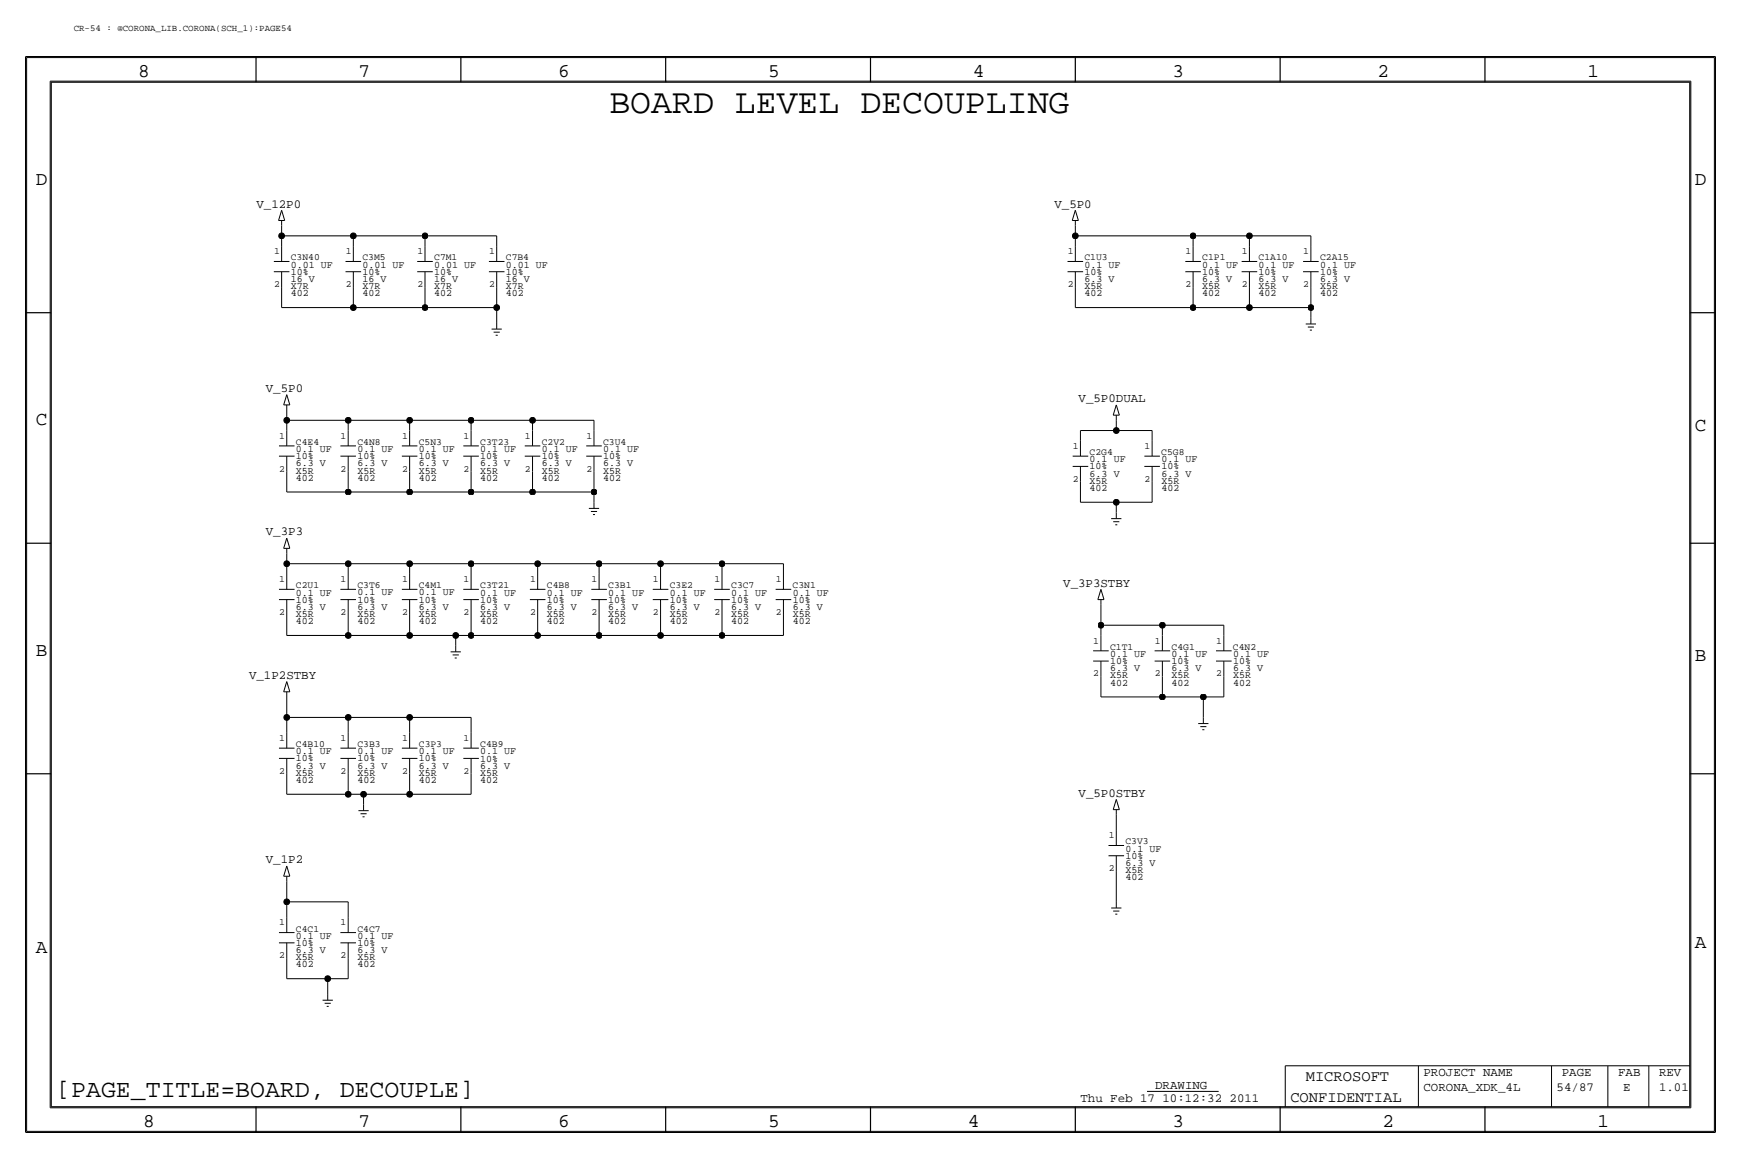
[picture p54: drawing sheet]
<svg xmlns="http://www.w3.org/2000/svg" width="432mm" height="287mm" viewBox="0 0 432 287" stroke-linecap="round" stroke-linejoin="round" font-family="sans-serif">
<defs><g id="words">
<text font-size="8.6" x="151.1" y="28">BOARD LEVEL DECOUPLING</text>
<text font-size="6.2" x="14" y="271.8">[PAGE_TITLE=BOARD, DECOUPLE]</text>
<g font-size="4.8">
<text x="34.3" y="19.1">8</text>
<text x="88.9" y="19.1">7</text>
<text x="138.4" y="19.1">6</text>
<text x="190.5" y="19.1">5</text>
<text x="241.3" y="19.1">4</text>
<text x="290.8" y="19.1">3</text>
<text x="341.6" y="19.1">2</text>
<text x="393.7" y="19.1">1</text>
<text x="8.9" y="45.8">D</text>
<text x="420.4" y="45.8">D</text>
<text x="8.9" y="105.5">C</text>
<text x="420.4" y="106.7">C</text>
<text x="8.9" y="162.6">B</text>
<text x="420.4" y="163.9">B</text>
<text x="8.9" y="236.3">A</text>
<text x="420.4" y="235">A</text>
<text x="35.5" y="279.4">8</text>
<text x="88.9" y="279.4">7</text>
<text x="138.4" y="279.4">6</text>
<text x="190.5" y="279.4">5</text>
<text x="240" y="279.4">4</text>
<text x="290.8" y="279.4">3</text>
<text x="342.9" y="279.4">2</text>
<text x="396.2" y="279.4">1</text>
</g>
<g font-size="3.8">
<text x="323.9" y="268">MICROSOFT</text>
<text x="320" y="273.1">CONFIDENTIAL</text>
</g>
<g font-size="3.1">
<text x="63.6" y="51.5">V_12P0</text>
<text x="261.5" y="51.5">V_5P0</text>
<text x="65.9" y="97.2">V_5P0</text>
<text x="267.5" y="99.7">V_5P0DUAL</text>
<text x="65.9" y="132.7">V_3P3</text>
<text x="263.7" y="145.4">V_3P3STBY</text>
<text x="61.8" y="168.3">V_1P2STBY</text>
<text x="267.5" y="197.5">V_5P0STBY</text>
<text x="65.9" y="214">V_1P2</text>
<text x="353.1" y="266.8">PROJECT NAME</text>
<text x="387.3" y="266.8">PAGE</text>
<text x="401.3" y="266.8">FAB</text>
<text x="411.5" y="266.8">REV</text>
<text x="268" y="273.1">Thu Feb 17 10:12:32 2011</text>
<text x="286.5" y="270.1">DRAWING</text>
<text x="353.1" y="270.6">CORONA_XDK_4L</text>
<text x="386.1" y="270.6">54/87</text>
<text x="402.6" y="270.6">E</text>
<text x="411.5" y="270.6">1.01</text>
</g>
<g font-size="2.5">
<text x="72.1" y="68.1">10%</text>
<text x="72.1" y="69.9">16 V</text>
<text x="72.1" y="66.3">0.01 UF</text>
<text x="72.1" y="71.7">X7R</text>
<text x="89.9" y="68.1">10%</text>
<text x="89.9" y="66.3">0.01 UF</text>
<text x="89.9" y="69.9">16 V</text>
<text x="89.9" y="71.7">X7R</text>
<text x="107.7" y="66.3">0.01 UF</text>
<text x="107.7" y="69.9">16 V</text>
<text x="107.7" y="68.1">10%</text>
<text x="107.7" y="71.7">X7R</text>
<text x="125.5" y="66.3">0.01 UF</text>
<text x="125.5" y="68.1">10%</text>
<text x="125.5" y="69.9">16 V</text>
<text x="125.5" y="71.7">X7R</text>
<text x="269" y="71.7">X5R</text>
<text x="269" y="69.9">6.3 V</text>
<text x="269" y="66.3">0.1 UF</text>
<text x="269" y="68.1">10%</text>
<text x="298.2" y="68.1">10%</text>
<text x="298.2" y="66.3">0.1 UF</text>
<text x="298.2" y="71.7">X5R</text>
<text x="298.2" y="69.9">6.3 V</text>
<text x="312.2" y="66.3">0.1 UF</text>
<text x="312.2" y="69.9">6.3 V</text>
<text x="312.2" y="71.7">X5R</text>
<text x="312.2" y="68.1">10%</text>
<text x="327.4" y="69.9">6.3 V</text>
<text x="327.4" y="71.7">X5R</text>
<text x="327.4" y="66.3">0.1 UF</text>
<text x="327.4" y="68.1">10%</text>
<text x="72.1" y="73.5">402</text>
<text x="89.9" y="73.5">402</text>
<text x="107.7" y="73.5">402</text>
<text x="125.5" y="73.5">402</text>
<text x="269" y="73.5">402</text>
<text x="298.2" y="73.5">402</text>
<text x="312.2" y="73.5">402</text>
<text x="327.4" y="73.5">402</text>
<text x="73.4" y="113.8">10%</text>
<text x="73.4" y="112.1">0.1 UF</text>
<text x="88.6" y="113.8">10%</text>
<text x="88.6" y="112.1">0.1 UF</text>
<text x="103.9" y="113.8">10%</text>
<text x="103.9" y="112.1">0.1 UF</text>
<text x="119.1" y="112.1">0.1 UF</text>
<text x="119.1" y="113.8">10%</text>
<text x="134.4" y="113.8">10%</text>
<text x="134.4" y="112.1">0.1 UF</text>
<text x="149.6" y="112.1">0.1 UF</text>
<text x="149.6" y="113.8">10%</text>
<text x="73.4" y="119.2">402</text>
<text x="73.4" y="115.6">6.3 V</text>
<text x="73.4" y="117.4">X5R</text>
<text x="88.6" y="119.2">402</text>
<text x="88.6" y="115.6">6.3 V</text>
<text x="88.6" y="117.4">X5R</text>
<text x="103.9" y="119.2">402</text>
<text x="103.9" y="115.6">6.3 V</text>
<text x="103.9" y="117.4">X5R</text>
<text x="119.1" y="119.2">402</text>
<text x="119.1" y="115.6">6.3 V</text>
<text x="119.1" y="117.4">X5R</text>
<text x="134.4" y="119.2">402</text>
<text x="134.4" y="115.6">6.3 V</text>
<text x="134.4" y="117.4">X5R</text>
<text x="149.6" y="115.6">6.3 V</text>
<text x="149.6" y="119.2">402</text>
<text x="149.6" y="117.4">X5R</text>
<text x="270.3" y="118.2">6.3 V</text>
<text x="270.3" y="116.4">10%</text>
<text x="270.3" y="114.6">0.1 UF</text>
<text x="270.3" y="119.9">X5R</text>
<text x="288" y="119.9">X5R</text>
<text x="288" y="118.2">6.3 V</text>
<text x="288" y="116.4">10%</text>
<text x="288" y="114.6">0.1 UF</text>
<text x="270.3" y="121.7">402</text>
<text x="288" y="121.7">402</text>
<text x="73.4" y="147.6">0.1 UF</text>
<text x="73.4" y="149.4">10%</text>
<text x="88.6" y="147.6">0.1 UF</text>
<text x="88.6" y="149.4">10%</text>
<text x="103.9" y="147.6">0.1 UF</text>
<text x="103.9" y="149.4">10%</text>
<text x="119.1" y="147.6">0.1 UF</text>
<text x="119.1" y="149.4">10%</text>
<text x="135.6" y="147.6">0.1 UF</text>
<text x="135.6" y="149.4">10%</text>
<text x="150.9" y="149.4">10%</text>
<text x="150.9" y="147.6">0.1 UF</text>
<text x="166.1" y="149.4">10%</text>
<text x="166.1" y="147.6">0.1 UF</text>
<text x="181.4" y="147.6">0.1 UF</text>
<text x="181.4" y="149.4">10%</text>
<text x="196.6" y="149.4">10%</text>
<text x="196.6" y="147.6">0.1 UF</text>
<text x="73.4" y="153">X5R</text>
<text x="73.4" y="151.2">6.3 V</text>
<text x="73.4" y="154.7">402</text>
<text x="88.6" y="151.2">6.3 V</text>
<text x="88.6" y="154.7">402</text>
<text x="88.6" y="153">X5R</text>
<text x="103.9" y="153">X5R</text>
<text x="103.9" y="151.2">6.3 V</text>
<text x="103.9" y="154.7">402</text>
<text x="119.1" y="151.2">6.3 V</text>
<text x="119.1" y="153">X5R</text>
<text x="119.1" y="154.7">402</text>
<text x="135.6" y="153">X5R</text>
<text x="135.6" y="151.2">6.3 V</text>
<text x="135.6" y="154.7">402</text>
<text x="150.9" y="153">X5R</text>
<text x="150.9" y="154.7">402</text>
<text x="150.9" y="151.2">6.3 V</text>
<text x="166.1" y="153">X5R</text>
<text x="166.1" y="151.2">6.3 V</text>
<text x="166.1" y="154.7">402</text>
<text x="181.4" y="153">X5R</text>
<text x="181.4" y="151.2">6.3 V</text>
<text x="181.4" y="154.7">402</text>
<text x="196.6" y="154.7">402</text>
<text x="196.6" y="153">X5R</text>
<text x="196.6" y="151.2">6.3 V</text>
<text x="275.3" y="162.9">0.1 UF</text>
<text x="275.3" y="166.4">6.3 V</text>
<text x="275.3" y="164.6">10%</text>
<text x="290.6" y="162.9">0.1 UF</text>
<text x="290.6" y="164.6">10%</text>
<text x="290.6" y="166.4">6.3 V</text>
<text x="305.8" y="162.9">0.1 UF</text>
<text x="305.8" y="164.6">10%</text>
<text x="305.8" y="166.4">6.3 V</text>
<text x="275.3" y="170">402</text>
<text x="275.3" y="168.2">X5R</text>
<text x="290.6" y="170">402</text>
<text x="290.6" y="168.2">X5R</text>
<text x="305.8" y="170">402</text>
<text x="305.8" y="168.2">X5R</text>
<text x="73.4" y="187">0.1 UF</text>
<text x="73.4" y="188.8">10%</text>
<text x="73.4" y="190.6">6.3 V</text>
<text x="88.6" y="187">0.1 UF</text>
<text x="88.6" y="188.8">10%</text>
<text x="88.6" y="190.6">6.3 V</text>
<text x="103.9" y="187">0.1 UF</text>
<text x="103.9" y="188.8">10%</text>
<text x="103.9" y="190.6">6.3 V</text>
<text x="119.1" y="190.6">6.3 V</text>
<text x="119.1" y="188.8">10%</text>
<text x="119.1" y="187">0.1 UF</text>
<text x="73.4" y="192.3">X5R</text>
<text x="73.4" y="194.1">402</text>
<text x="88.6" y="192.3">X5R</text>
<text x="88.6" y="194.1">402</text>
<text x="103.9" y="194.1">402</text>
<text x="103.9" y="192.3">X5R</text>
<text x="119.1" y="194.1">402</text>
<text x="119.1" y="192.3">X5R</text>
<text x="279.1" y="212.9">10%</text>
<text x="279.1" y="214.7">6.3 V</text>
<text x="279.1" y="211.1">0.1 UF</text>
<text x="279.1" y="216.5">X5R</text>
<text x="279.1" y="218.2">402</text>
<text x="73.4" y="232.7">0.1 UF</text>
<text x="88.6" y="232.7">0.1 UF</text>
<text x="73.4" y="239.8">402</text>
<text x="73.4" y="236.3">6.3 V</text>
<text x="73.4" y="234.5">10%</text>
<text x="73.4" y="238">X5R</text>
<text x="88.6" y="236.3">6.3 V</text>
<text x="88.6" y="234.5">10%</text>
<text x="88.6" y="239.8">402</text>
<text x="88.6" y="238">X5R</text>
</g>
<g font-size="2.4">
<text x="68" y="63.1">1</text>
<text x="72.1" y="64.6">C3N40</text>
<text x="85.7" y="63.1">1</text>
<text x="89.9" y="64.6">C3M5</text>
<text x="103.5" y="63.1">1</text>
<text x="107.7" y="64.6">C7M1</text>
<text x="121.3" y="63.1">1</text>
<text x="125.5" y="64.6">C7B4</text>
<text x="264.8" y="63">1</text>
<text x="269" y="64.6">C1U3</text>
<text x="294" y="63">1</text>
<text x="298.2" y="64.6">C1P1</text>
<text x="308" y="63">1</text>
<text x="312.2" y="64.6">C1A10</text>
<text x="323.2" y="63">1</text>
<text x="327.4" y="64.6">C2A15</text>
<text x="68" y="71.2">2</text>
<text x="85.7" y="71.2">2</text>
<text x="103.5" y="71.2">2</text>
<text x="121.3" y="71.2">2</text>
<text x="264.8" y="71.2">2</text>
<text x="294" y="71.2">2</text>
<text x="308" y="71.2">2</text>
<text x="323.2" y="71.2">2</text>
<text x="69.2" y="108.8">1</text>
<text x="73.4" y="110.3">C4E4</text>
<text x="84.5" y="108.8">1</text>
<text x="88.6" y="110.3">C4N8</text>
<text x="99.7" y="108.8">1</text>
<text x="103.9" y="110.3">C5N3</text>
<text x="115" y="108.8">1</text>
<text x="119.1" y="110.3">C3T23</text>
<text x="130.2" y="108.8">1</text>
<text x="134.4" y="110.3">C2V2</text>
<text x="145.4" y="108.8">1</text>
<text x="149.6" y="110.3">C3U4</text>
<text x="266.1" y="111.3">1</text>
<text x="270.2" y="112.8">C2G4</text>
<text x="283.9" y="111.3">1</text>
<text x="288" y="112.8">C5G8</text>
<text x="69.2" y="116.9">2</text>
<text x="84.5" y="116.9">2</text>
<text x="99.7" y="116.9">2</text>
<text x="115" y="116.9">2</text>
<text x="130.2" y="116.9">2</text>
<text x="145.4" y="116.9">2</text>
<text x="266.1" y="119.4">2</text>
<text x="283.9" y="119.4">2</text>
<text x="69.2" y="144.3">1</text>
<text x="73.4" y="145.8">C2U1</text>
<text x="84.5" y="144.3">1</text>
<text x="88.6" y="145.8">C3T6</text>
<text x="99.7" y="144.3">1</text>
<text x="103.9" y="145.8">C4M1</text>
<text x="114.9" y="144.3">1</text>
<text x="119.1" y="145.8">C3T21</text>
<text x="131.5" y="144.3">1</text>
<text x="135.6" y="145.8">C4B8</text>
<text x="146.7" y="144.3">1</text>
<text x="150.9" y="145.8">C3B1</text>
<text x="161.9" y="144.3">1</text>
<text x="166.1" y="145.8">C3E2</text>
<text x="177.2" y="144.3">1</text>
<text x="181.3" y="145.8">C3C7</text>
<text x="192.4" y="144.3">1</text>
<text x="196.6" y="145.8">C3N1</text>
<text x="69.2" y="152.5">2</text>
<text x="84.5" y="152.5">2</text>
<text x="99.7" y="152.5">2</text>
<text x="114.9" y="152.5">2</text>
<text x="131.5" y="152.5">2</text>
<text x="146.7" y="152.5">2</text>
<text x="161.9" y="152.5">2</text>
<text x="177.2" y="152.5">2</text>
<text x="192.4" y="152.5">2</text>
<text x="271.2" y="159.6">1</text>
<text x="275.3" y="161.1">C1T1</text>
<text x="286.4" y="159.6">1</text>
<text x="290.6" y="161.1">C4G1</text>
<text x="301.6" y="159.6">1</text>
<text x="305.8" y="161.1">C4N2</text>
<text x="271.2" y="167.7">2</text>
<text x="286.4" y="167.7">2</text>
<text x="301.6" y="167.7">2</text>
<text x="69.2" y="183.7">1</text>
<text x="73.4" y="185.2">C4B10</text>
<text x="84.5" y="183.7">1</text>
<text x="88.6" y="185.2">C3B3</text>
<text x="99.7" y="183.7">1</text>
<text x="103.9" y="185.2">C3P3</text>
<text x="115" y="183.7">1</text>
<text x="119.1" y="185.2">C4B9</text>
<text x="69.2" y="191.8">2</text>
<text x="84.5" y="191.8">2</text>
<text x="99.7" y="191.8">2</text>
<text x="115" y="191.8">2</text>
<text x="275" y="207.8">1</text>
<text x="279.1" y="209.3">C3V3</text>
<text x="275" y="216">2</text>
<text x="69.2" y="229.4">1</text>
<text x="73.4" y="230.9">C4C1</text>
<text x="84.5" y="229.4">1</text>
<text x="88.6" y="230.9">C4C7</text>
<text x="69.2" y="237.5">2</text>
<text x="84.5" y="237.5">2</text>
</g>
<text font-size="2.3" x="18.3" y="7.7">CR-54 : @CORONA_LIB.CORONA(SCH_1):PAGE54</text>
</g></defs>
<!-- layer: Nets -->
<g fill="none" stroke="#000" stroke-width=".25">
<path d="M69.8 58.5h17.8zM69.8 55.9v2.6zM69.8 58.5v2.5zM87.6 58.5v2.5zM87.6 58.5h17.8zM105.4 58.5h17.8zM105.4 58.5v2.5zM123.2 58.5v2.5zM266.7 58.5h29.2zM266.7 55.9v2.6zM266.7 58.5v2.5zM295.9 58.5v2.5z"/>
<path d="M295.9 58.5h14zM309.9 58.5h15.2zM309.9 58.5v2.5zM325.1 58.5v2.5zM69.8 76.3h17.8zM69.8 71.2v5.1zM87.6 71.2v5.1zM87.6 76.3h17.8zM105.4 76.3h17.8zM105.4 71.2v5.1zM123.2 71.2v5.1zM123.2 76.3v3.8z"/>
<path d="M266.7 76.3h29.2zM266.7 71.2v5.1zM295.9 76.3h14zM295.9 71.2v5.1zM309.9 76.3h15.2zM309.9 71.2v5.1zM325.1 76.3v2.5zM325.1 71.2v5.1zM71.1 104.2h15.3zM71.1 101.7v2.5zM71.1 104.2v2.5zM71.1 116.9v5.1z"/>
<path d="M86.4 104.2h15.2zM86.4 104.2v2.5zM86.4 116.9v5.1zM101.6 104.2h15.2zM101.6 104.2v2.5zM101.6 116.9v5.1zM116.8 104.2h15.3zM116.8 104.2v2.5zM116.8 116.9v5.1zM132.1 104.2h15.2zM132.1 104.2v2.5zM132.1 116.9v5.1z"/>
<path d="M147.3 104.2v2.5zM147.3 116.9v5.1zM268 106.7v2.6zM268 119.4v5.1zM268 106.7h8.9zM276.9 104.2v2.5zM276.9 106.7h8.9zM285.8 106.7v2.6zM285.8 119.4v5.1zM71.1 122h15.3zM71.1 139.8h15.3zM71.1 137.2v2.6z"/>
<path d="M71.1 139.8v2.5zM86.4 122h15.2zM86.4 139.8h15.2zM86.4 139.8v2.5zM101.6 122h15.2zM101.6 139.8h15.2zM101.6 139.8v2.5zM116.8 122h15.3zM116.8 139.8h16.5zM116.8 139.8v2.5zM132.1 122h15.2zM133.3 139.8h15.3z"/>
<path d="M133.3 139.8v2.5zM147.3 122v2.5zM148.6 139.8h15.2zM148.6 139.8v2.5zM163.8 139.8h15.3zM163.8 139.8v2.5zM179.1 139.8h15.2zM179.1 139.8v2.5zM194.3 139.8v2.5zM268 124.5h8.9zM276.9 124.5v2.6zM276.9 124.5h8.9z"/>
<path d="M71.1 157.5h15.3zM71.1 152.5v5zM86.4 157.5h15.2zM86.4 152.5v5zM101.6 157.5h11.4zM101.6 152.5v5zM113 157.5h3.8zM113 157.5v2.6zM116.8 157.5h16.5zM116.8 152.5v5zM133.3 157.5h15.3zM133.3 152.5v5z"/>
<path d="M148.6 157.5h15.2zM148.6 152.5v5zM163.8 157.5h15.3zM163.8 152.5v5zM179.1 157.5h15.2zM179.1 152.5v5zM194.3 152.5v5zM273 149.9v5.1zM273 155v2.5zM273.1 155h15.2zM288.3 155v2.5zM288.3 155h15.2z"/>
<path d="M303.5 155v2.5zM71.1 177.9h15.3zM71.1 172.8v5.1zM71.1 177.9v3.8zM86.4 177.9h15.2zM86.4 177.9v3.8zM101.6 177.9h15.2zM101.6 177.9v3.8zM116.8 177.9v3.8zM273 172.8h15.3zM273 167.7v5.1zM288.3 172.8h10.1z"/>
<path d="M288.3 167.7v5.1zM298.4 172.8v5.1zM298.5 172.8h5zM303.5 167.7v5.1zM71.1 196.9h15.3zM71.1 191.8v5.1zM86.4 196.9h3.8zM86.4 191.8v5.1zM90.2 196.9v2.5zM90.2 196.9h11.4zM101.6 196.9h15.2zM101.6 191.8v5.1z"/>
<path d="M116.8 191.8v5.1zM71.1 218.5v5.1zM276.9 202v3.8zM276.9 216v7.6zM71.1 237.5v5.1zM71.1 223.6h15.3zM71.1 223.6v3.8zM86.4 237.5v5.1zM86.4 223.6v3.8zM71.1 242.6h10.2zM81.3 242.6v3.8zM81.3 242.6h5.1z"/>
</g>
<g fill="#000" stroke="#000" stroke-width=".25">
<circle cx="69.8" cy="58.5" r=".72"/>
<circle cx="87.6" cy="58.5" r=".72"/>
<circle cx="105.4" cy="58.5" r=".72"/>
<circle cx="266.7" cy="58.5" r=".72"/>
<circle cx="295.9" cy="58.5" r=".72"/>
<circle cx="309.9" cy="58.5" r=".72"/>
<circle cx="87.6" cy="76.3" r=".72"/>
<circle cx="105.4" cy="76.3" r=".72"/>
<circle cx="123.2" cy="76.3" r=".72"/>
<circle cx="295.9" cy="76.3" r=".72"/>
<circle cx="309.9" cy="76.3" r=".72"/>
<circle cx="325.1" cy="76.3" r=".72"/>
<circle cx="71.1" cy="104.2" r=".72"/>
<circle cx="86.4" cy="104.2" r=".72"/>
<circle cx="101.6" cy="104.2" r=".72"/>
<circle cx="116.8" cy="104.2" r=".72"/>
<circle cx="132.1" cy="104.2" r=".72"/>
<circle cx="276.9" cy="106.7" r=".72"/>
<circle cx="71.1" cy="139.8" r=".72"/>
<circle cx="86.4" cy="122" r=".72"/>
<circle cx="86.4" cy="139.8" r=".72"/>
<circle cx="101.6" cy="122" r=".72"/>
<circle cx="101.6" cy="139.8" r=".72"/>
<circle cx="116.8" cy="122" r=".72"/>
<circle cx="116.8" cy="139.8" r=".72"/>
<circle cx="132.1" cy="122" r=".72"/>
<circle cx="133.3" cy="139.8" r=".72"/>
<circle cx="147.3" cy="122" r=".72"/>
<circle cx="148.6" cy="139.8" r=".72"/>
<circle cx="163.8" cy="139.8" r=".72"/>
<circle cx="179.1" cy="139.8" r=".72"/>
<circle cx="276.9" cy="124.5" r=".72"/>
<circle cx="86.4" cy="157.5" r=".72"/>
<circle cx="101.6" cy="157.5" r=".72"/>
<circle cx="113" cy="157.5" r=".72"/>
<circle cx="116.8" cy="157.5" r=".72"/>
<circle cx="133.3" cy="157.5" r=".72"/>
<circle cx="148.6" cy="157.5" r=".72"/>
<circle cx="163.8" cy="157.5" r=".72"/>
<circle cx="179.1" cy="157.5" r=".72"/>
<circle cx="273.1" cy="155" r=".72"/>
<circle cx="288.3" cy="155" r=".72"/>
<circle cx="71.1" cy="177.9" r=".72"/>
<circle cx="86.4" cy="177.9" r=".72"/>
<circle cx="101.6" cy="177.9" r=".72"/>
<circle cx="288.3" cy="172.8" r=".72"/>
<circle cx="298.5" cy="172.8" r=".72"/>
<circle cx="86.4" cy="196.9" r=".72"/>
<circle cx="90.2" cy="196.9" r=".72"/>
<circle cx="101.6" cy="196.9" r=".72"/>
<circle cx="71.1" cy="223.6" r=".72"/>
<circle cx="81.3" cy="242.6" r=".72"/>
</g>
<!-- layer: Components -->
<g fill="none" stroke="#000" stroke-width=".25">
<path d="M69.1 54.7h1.5zM69.8 52.1l-.7 2.6zM69.8 54.7v1.2zM69.8 52.1l.8 2.6zM265.9 54.7h1.6zM266.7 52.1l-.8 2.6zM266.7 54.7v1.2zM266.7 52.1l.8 2.6zM67.9 64.8h3.9zM67.9 67.4h3.9zM69.8 67.4v3.8zM69.8 61v3.8z"/>
<path d="M85.7 64.8h3.9zM85.7 67.4h3.9zM87.6 67.4v3.8zM87.6 61v3.8zM103.5 64.8h3.8zM103.5 67.4h3.8zM105.4 67.4v3.8zM105.4 61v3.8zM121.3 64.8h3.8zM121.3 67.4h3.8zM123.2 67.4v3.8zM123.2 61v3.8z"/>
<path d="M264.8 64.8h3.8zM264.8 67.4h3.8zM266.7 67.4v3.8zM266.7 61v3.8zM294 64.8h3.8zM294 67.4h3.8zM295.9 67.4v3.8zM295.9 61v3.8zM307.9 64.8h3.9zM307.9 67.4h3.9zM309.9 67.4v3.8zM309.9 61v3.8z"/>
<path d="M323.2 64.8h3.9zM323.2 67.4h3.9zM325.1 67.4v3.8zM325.1 61v3.8zM325.1 78.8v1.5zM71.1 97.8l-.7 2.6zM71.1 97.8l.8 2.6zM121.9 81.6h2.6zM122.4 82.3h1.6zM122.9 83.1h.5zM123.2 80.1v1.5zM323.8 80.3h2.6z"/>
<path d="M324.4 81.1h1.5zM324.9 81.8h.5zM69.2 110.5h3.9zM69.2 113.1h3.9zM70.4 100.4h1.5zM71.1 113.1v3.8zM71.1 106.7v3.8zM71.1 100.4v1.3zM84.4 110.5h3.9zM84.4 113.1h3.9zM86.4 113.1v3.8zM86.4 106.7v3.8z"/>
<path d="M99.7 110.5h3.8zM99.7 113.1h3.8zM101.6 113.1v3.8zM101.6 106.7v3.8zM114.9 110.5h3.9zM114.9 113.1h3.9zM116.8 113.1v3.8zM116.8 106.7v3.8zM130.1 110.5h3.9zM130.1 113.1h3.9zM132.1 113.1v3.8zM132.1 106.7v3.8z"/>
<path d="M145.4 110.5h3.9zM145.4 113.1h3.9zM147.3 113.1v3.8zM147.3 106.7v3.8zM266 113.1h3.9zM266 115.6h3.9zM268 115.6v3.8zM268 109.3v3.8zM276.1 102.9h1.5zM276.9 102.9v1.3zM276.9 100.4l.7 2.5zM276.9 100.4l-.8 2.5z"/>
<path d="M283.8 113.1h3.9zM283.8 115.6h3.9zM285.8 115.6v3.8zM285.8 109.3v3.8zM70.4 135.9h1.5zM71.1 133.4l-.7 2.5zM71.1 135.9v1.3zM71.1 133.4l.8 2.5zM146 126h2.6zM146.6 126.8h1.5zM147.1 127.6h.5zM147.3 124.5v1.5z"/>
<path d="M275.6 128.6h2.5zM276.1 129.3h1.5zM276.6 130.1h.5zM276.9 127.1v1.5zM69.2 146.1h3.9zM69.2 148.6h3.9zM71.1 148.6v3.9zM71.1 142.3v3.8zM84.4 146.1h3.9zM84.4 148.6h3.9zM86.4 148.6v3.9zM86.4 142.3v3.8z"/>
<path d="M99.7 146.1h3.8zM99.7 148.6h3.8zM101.6 148.6v3.9zM101.6 142.3v3.8zM114.9 146.1h3.9zM114.9 148.6h3.9zM116.8 148.6v3.9zM116.8 142.3v3.8zM131.4 146.1h3.9zM131.4 148.6h3.9zM133.3 148.6v3.9zM133.3 142.3v3.8z"/>
<path d="M146.7 146.1h3.8zM146.7 148.6h3.8zM148.6 148.6v3.9zM148.6 142.3v3.8zM161.9 146.1h3.9zM161.9 148.6h3.9zM163.8 148.6v3.9zM163.8 142.3v3.8zM177.1 146.1h3.9zM177.1 148.6h3.9zM179.1 148.6v3.9zM179.1 142.3v3.8z"/>
<path d="M192.4 146.1h3.8zM192.4 148.6h3.8zM194.3 148.6v3.9zM194.3 142.3v3.8zM272.3 148.6h1.5zM273 146.1l-.7 2.5zM273 148.6v1.3zM273 146.1l.8 2.5zM273 157.5v3.8zM288.3 157.5v3.8zM303.5 157.5v3.8zM70.4 171.5h1.5z"/>
<path d="M71.1 169l-.7 2.5zM71.1 171.5v1.3zM71.1 169l.8 2.5zM111.8 161.6h2.5zM112.3 162.4h1.5zM112.8 163.1h.5zM113 160.1v1.5zM271.1 161.3h3.9zM271.1 163.9h3.9zM273 163.9v3.8zM286.4 161.3h3.8zM286.4 163.9h3.8z"/>
<path d="M288.3 163.9v3.8zM297.2 179.4h2.5zM298.4 177.9v1.5zM301.6 161.3h3.9zM301.6 163.9h3.9zM303.5 163.9v3.8zM69.2 185.5h3.9zM69.2 188h3.9zM71.1 188v3.8zM71.1 181.7v3.8zM84.4 185.5h3.9zM84.4 188h3.9z"/>
<path d="M86.4 188v3.8zM86.4 181.7v3.8zM90.2 199.4v1.6zM99.7 185.5h3.8zM99.7 188h3.8zM101.6 188v3.8zM101.6 181.7v3.8zM114.9 185.5h3.9zM114.9 188h3.9zM116.8 188v3.8zM116.8 181.7v3.8zM276.9 198.2l.7 2.5z"/>
<path d="M276.9 198.2l-.8 2.5zM297.7 180.1h1.5zM298.2 180.9h.5zM70.4 217.2h1.5zM71.1 214.7l-.7 2.5zM71.1 217.2v1.3zM71.1 214.7l.8 2.5zM88.9 201h2.5zM89.4 201.7h1.5zM89.9 202.5h.5zM274.9 209.6h3.9zM274.9 212.1h3.9z"/>
<path d="M276.1 200.7h1.5zM276.9 212.1v3.9zM276.9 205.8v3.8zM276.9 200.7v1.3zM69.2 231.2h3.9zM69.2 233.7h3.9zM71.1 233.7v3.8zM71.1 227.4v3.8zM84.4 231.2h3.9zM84.4 233.7h3.9zM86.4 233.7v3.8zM86.4 227.4v3.8z"/>
<path d="M275.6 225.1h2.5zM276.1 225.9h1.5zM276.6 226.6h.5zM276.9 223.6v1.5zM80 248h2.6zM80.5 248.7h1.5zM81 249.5h.5zM81.3 246.4v1.6zM284.5 270.6h17.8z"/>
</g>
<!-- layer: Page Border and Title Block -->
<g fill="none" stroke="#000" stroke-width=".3">
<path d="M6.3 14v266.7zM6.4 14h419zM63.5 14v6.4zM114.3 14v6.4zM165.1 14v6.4zM215.9 14v6.4zM266.7 14v6.4zM317.5 14v6.4zM368.3 14v6.4zM425.4 14v266.7zM12.7 20.4h406.4zM12.7 20.4v254z"/>
<path d="M419.1 20.4v254zM6.3 77.5h6.4zM419.1 77.5h6.3zM6.3 134.7h6.4zM419.1 134.7h6.3zM6.3 191.8h6.4zM419.1 191.8h6.3zM12.7 274.4h406.4zM63.5 274.4v6.3zM114.3 274.4v6.3zM165.1 274.4v6.3zM215.9 274.4v6.3z"/>
<path d="M266.7 274.4v6.3zM317.5 274.4v6.3zM368.3 274.4v6.3zM6.4 280.7h419z"/>
</g>
<g fill="none" stroke="#000" stroke-width=".25">
<path d="M6.6 14.3h418.6zM6.6 14.3v266.2zM425.2 14.3v266.2zM12.4 20.1v254.5zM12.4 20.1h407zM419.4 20.1v254.5zM12.4 274.6h407zM318.8 264.2v10.2zM318.8 264.2h100.3zM351.8 264.2v10.2zM384.8 264.2v10.2zM398.8 264.2v10.2z"/>
<path d="M408.9 264.2v10.2zM6.6 280.5h418.6z"/>
</g>
<use href="#words"/>
</svg>
